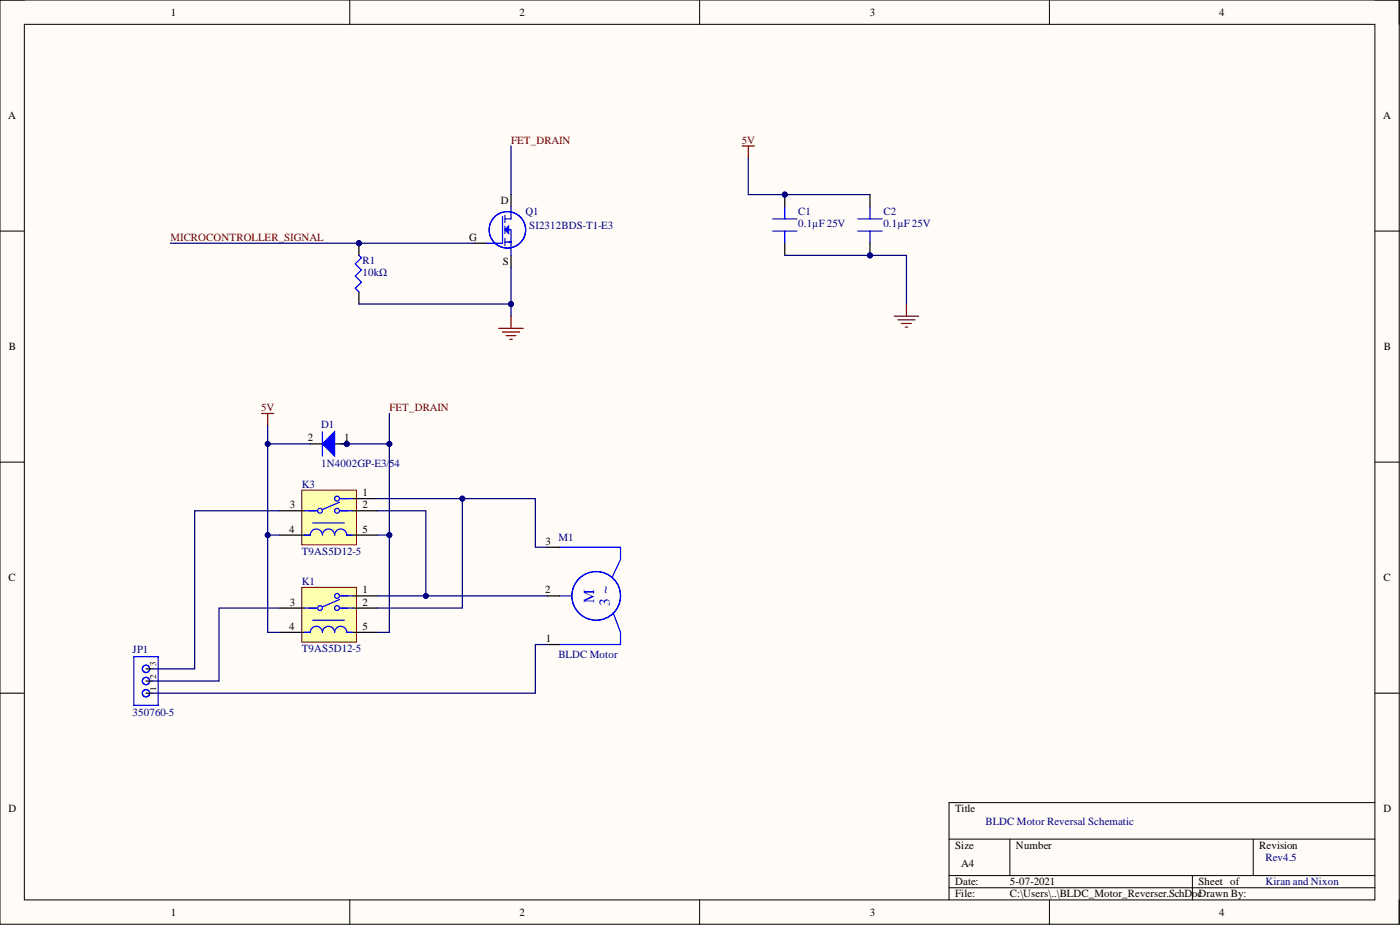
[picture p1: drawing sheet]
<svg xmlns="http://www.w3.org/2000/svg" width="292mm" height="193mm" viewBox="0 0 292 193" stroke-linecap="round" stroke-linejoin="round" font-family="sans-serif">
<defs><g id="words">
<g font-size="3.2" fill="#00f">
<text x="124" y="125.8" transform="rotate(-90 124 125.8)">M</text>
<text x="127.3" y="126.3" transform="rotate(-90 127.3 126.3)">3 ~</text>
</g>
<g font-size="2.3">
<text x="35.6" y="3.3">1</text>
<text x="108.4" y="3.3">2</text>
<text x="181.5" y="3.3">3</text>
<text x="254.4" y="3.3">4</text>
<text x="1.7" y="24.9">A</text>
<text x="288.6" y="24.9">A</text>
<text x="104.5" y="42.6">D</text>
<text x="97.9" y="50.2">G</text>
<text x="104.9" y="55.3">S</text>
<text x="1.9" y="73.1">B</text>
<text x="288.7" y="73.1">B</text>
<text x="64.2" y="92.1">2</text>
<text x="71.8" y="92.1">1</text>
<text x="60.5" y="106">3</text>
<text x="75.7" y="103.5">1</text>
<text x="75.7" y="106">2</text>
<text x="60.3" y="111.1">4</text>
<text x="75.7" y="111.1">5</text>
<text x="113.8" y="113.7">3</text>
<text x="1.8" y="121.3">C</text>
<text x="75.7" y="123.8">1</text>
<text x="113.7" y="123.8">2</text>
<text x="288.6" y="121.3">C</text>
<text x="60.3" y="131.4">4</text>
<text x="60.5" y="126.3">3</text>
<text x="75.7" y="131.4">5</text>
<text x="75.7" y="126.3">2</text>
<text x="113.9" y="134">1</text>
<text x="1.8" y="169.5">D</text>
<text x="199.3" y="169.5">Title</text>
<text x="288.6" y="169.5">D</text>
<text x="199.3" y="177.1">Size</text>
<text x="212" y="177.1">Number</text>
<text x="262.7" y="177.1">Revision</text>
<text x="199.3" y="184.7">Date:</text>
<text x="200.6" y="180.9">A4</text>
<text x="210.7" y="184.7">5-07-2021</text>
<text x="250.1" y="184.7">Sheet of</text>
<text x="35.6" y="191">1</text>
<text x="108.4" y="191">2</text>
<text x="181.5" y="191">3</text>
<text x="199.3" y="187.2">File:</text>
<text x="210.7" y="187.2">C:\Users\..\BLDC_Motor_Reverser.SchDocDrawn By:</text>
<text x="254.4" y="191">4</text>
</g>
<g font-size="2.3" fill="#800000">
<text x="106.6" y="29.9">FET_DRAIN</text>
<text x="154.8" y="29.9">5V</text>
<text x="35.5" y="50.2">MICROCONTROLLER_SIGNAL</text>
<text x="54.5" y="85.8">5V</text>
<text x="81.2" y="85.8">FET_DRAIN</text>
</g>
<g font-size="2.3" fill="#000080">
<text x="109.7" y="44.9">Q1</text>
<text x="110.4" y="47.7">SI2312BDS-T1-E3</text>
<text x="166.5" y="44.9">C1</text>
<text x="166.5" y="47.4">0.1µF 25V</text>
<text x="184.3" y="44.9">C2</text>
<text x="184.3" y="47.4">0.1µF 25V</text>
<text x="75.7" y="55.1">R1</text>
<text x="75.7" y="57.6">10kΩ</text>
<text x="67" y="89.3">D1</text>
<text x="63" y="101.7">K3</text>
<text x="67" y="97.4">1N4002GP-E3/54</text>
<text x="116.5" y="112.9">M1</text>
<text x="63" y="115.7">T9AS5D12-5</text>
<text x="63" y="122">K1</text>
<text x="27.7" y="136.2">JP1</text>
<text x="63" y="136">T9AS5D12-5</text>
<text x="116.5" y="137.3">BLDC Motor</text>
<text x="27.7" y="149.4">350760-5</text>
<text x="205.6" y="172">BLDC Motor Reversal Schematic</text>
<text x="264" y="179.6">Rev4.5</text>
<text x="264" y="184.7">Kiran and Nixon</text>
</g>
<g font-size="1.8">
<text x="32.6" y="141.6" transform="rotate(-90 32.6 141.6)">2</text>
<text x="32.6" y="139" transform="rotate(-90 32.6 139)">3</text>
<text x="32.6" y="144.1" transform="rotate(-90 32.6 144.1)">1</text>
</g>
</g></defs>
<path d="M0 0h291.9v192.8h-291.9z" fill-rule="evenodd" fill="#fffcf8"/>
<path d="M0 0h291.9v192.8h-291.9z" fill="none" stroke="#000" stroke-width=".21"/>
<path d="M5.1 5.1h281.8v182.6h-281.8z" fill-rule="evenodd" fill="#fffcf8"/>
<g fill="none" stroke="#000" stroke-width=".21">
<path d="M0 0h5.1M5.1 5.1h281.8v182.6h-281.8zM73 0v5.1M146 0v5.1M219 0v5.1M286.9 0h5v5.1M0 48.2h5.1M286.9 48.2h5M0 96.4h5.1M286.9 96.4h5M0 144.6h5.1M286.9 144.6h5"/>
<path d="M198 175.1h88.9M210.7 175.1v7.6M261.5 175.1v7.6M286.9 167.4h-88.9v20.3M73 187.7v5.1M146 187.7v5.1M198 182.7h88.9M198 185.2h88.9M219 187.7v5.1M248.8 182.7v5M291.9 187.7v5.1"/>
</g>
<g fill="none" stroke="#00f" stroke-width=".25">
<path d="M116.8 114.2h12.7v2.5l-1.8 3.8M116.8 124.3h2.5M127.9 127.9l1.6 4v2.6h-12.7"/>
<circle cx="124.4" cy="124.3" r="5.1"/>
</g>
<path d="M99 50.7h2.5M106.6 40.6v2.5M106.6 53.3v2.5M114.2 114.2h2.6M114.2 134.5h2.6M114.2 124.3h2.6" fill="none" stroke="#000" stroke-width=".25"/>
<path d="M104.1 68.5h5.1M104.8 69.3h3.6M105.6 70h2M106.4 70.8h.5M106.6 66v2.5" fill="none" stroke="#800000" stroke-width=".25"/>
<path d="M105.4 48l.7-.8v1.5z" fill="#00f"/>
<g fill="none" stroke="#00f" stroke-width=".25">
<path d="M104.8 45.2v5.5h-3.3M105.4 48l.7-.8v1.5zM105.4 44.9v1.5M105.4 47.2v1.5M105.4 49.7v1.5M105.4 50.5h1.2M106.1 48h.5v5.3M106.6 43.1v2.6h-1.2"/>
<circle cx="105.9" cy="48" r="3.8"/>
</g>
<path d="M63 102.2h11.4v11.5h-11.4z" fill-rule="evenodd" fill="#ffffb0"/>
<path d="M63 102.2h11.4v11.5h-11.4z" fill="none" stroke="#800000" stroke-width=".21"/>
<path d="M58.4 111.6h5.1M58.4 106.6h5.1M73.6 111.6h5.1M73.6 104h5.1M73.6 106.6h5.1" fill="none" stroke="#000" stroke-width=".25"/>
<g fill="none" stroke="#00f" stroke-width=".25">
<path d="M63.5 111.6h1.2a1.27 1.27 0 0 1 1.3-1.2 1.27 1.27 0 0 1 1.3 1.2 1.27 1.27 0 0 1 1.2-1.2 1.27 1.27 0 0 1 1.3 1.2 1.27 1.27 0 0 1 1.3-1.2 1.27 1.27 0 0 1 1.3 1.2h1.2M63.5 106.6h2.5M65.2 109.1h6.6M70.8 104.8l-3.5 1.5M71.1 104h2.5M71.1 106.6h2.5"/>
<circle cx="66.8" cy="106.6" r=".51"/>
<circle cx="70.3" cy="106.6" r=".51"/>
<circle cx="70.3" cy="104" r=".51"/>
</g>
<path d="M63 122.5h11.4v11.5h-11.4z" fill-rule="evenodd" fill="#ffffb0"/>
<path d="M63 122.5h11.4v11.5h-11.4z" fill="none" stroke="#800000" stroke-width=".21"/>
<path d="M30.5 139.5h1.2M58.4 131.9h5.1M58.4 126.9h5.1M73.6 131.9h5.1M73.6 124.3h5.1M73.6 126.9h5.1M30.5 144.6h1.2M30.5 142.1h1.2" fill="none" stroke="#000" stroke-width=".25"/>
<g fill="none" stroke="#00f" stroke-width=".25">
<path d="M27.9 137h5.1v10.1h-5.1zM63.5 131.9h1.2a1.27 1.27 0 0 1 1.3-1.2 1.27 1.27 0 0 1 1.3 1.2 1.27 1.27 0 0 1 1.2-1.2 1.27 1.27 0 0 1 1.3 1.2 1.27 1.27 0 0 1 1.3-1.2 1.27 1.27 0 0 1 1.3 1.2h1.2M63.5 126.9h2.5M65.2 129.4h6.6M70.8 125.1l-3.5 1.5M71.1 124.3h2.5M71.1 126.9h2.5"/>
<circle cx="30.5" cy="139.5" r=".76"/>
<circle cx="66.8" cy="126.9" r=".51"/>
<circle cx="70.3" cy="126.9" r=".51"/>
<circle cx="70.3" cy="124.3" r=".51"/>
<circle cx="30.5" cy="142.1" r=".76"/>
<circle cx="30.5" cy="144.6" r=".76"/>
</g>
<circle cx="74.9" cy="50.7" r=".51" fill="#000080"/>
<circle cx="74.9" cy="50.7" r=".51" fill="none" stroke="#000080" stroke-width=".21"/>
<path d="M74.9 50.7v2.6M74.9 60.9v2.5" fill="none" stroke="#000" stroke-width=".25"/>
<circle cx="74.9" cy="50.7" r=".51" fill="#000080"/>
<circle cx="74.9" cy="50.7" r=".51" fill="none" stroke="#000080" stroke-width=".21"/>
<path d="M74.9 53.3l.5 .5-1.3 1.3 1.3 1.2-1.3 1.3 1.3 1.3-1.3 1.2 .8 .8" fill="none" stroke="#00f" stroke-width=".25"/>
<path d="M54.6 86.3h2.5M55.8 86.3v2.5" fill="none" stroke="#800000" stroke-width=".25"/>
<circle cx="72.4" cy="92.6" r=".51" fill="#000080"/>
<circle cx="72.4" cy="92.6" r=".51" fill="none" stroke="#000080" stroke-width=".21"/>
<path d="M69.8 92.6h2.6" fill="none" stroke="#000" stroke-width=".25"/>
<circle cx="72.4" cy="92.6" r=".51" fill="#000080"/>
<circle cx="72.4" cy="92.6" r=".51" fill="none" stroke="#000080" stroke-width=".21"/>
<path d="M64.7 92.6h2.6" fill="none" stroke="#000" stroke-width=".25"/>
<path d="M67.3 92.6l2.5-2.5v5z" fill="#00f"/>
<path d="M67.3 92.6l2.5-2.5v5zM67.3 90.1v5" fill="none" stroke="#00f" stroke-width=".25"/>
<circle cx="163.7" cy="40.6" r=".51" fill="#000080"/>
<circle cx="163.7" cy="40.6" r=".51" fill="none" stroke="#000080" stroke-width=".21"/>
<path d="M161.2 48.2h5.1M161.2 45.7h5.1M163.7 43.1v2.6M163.7 48.2v2.5" fill="none" stroke="#00f" stroke-width=".25"/>
<path d="M163.7 40.6v2.5" fill="none" stroke="#000" stroke-width=".25"/>
<circle cx="163.7" cy="40.6" r=".51" fill="#000080"/>
<circle cx="163.7" cy="40.6" r=".51" fill="none" stroke="#000080" stroke-width=".21"/>
<path d="M163.7 50.7v2.6" fill="none" stroke="#000" stroke-width=".25"/>
<circle cx="181.5" cy="53.3" r=".51" fill="#000080"/>
<circle cx="181.5" cy="53.3" r=".51" fill="none" stroke="#000080" stroke-width=".21"/>
<path d="M179 48.2h5M179 45.7h5M181.5 43.1v2.6M181.5 48.2v2.5" fill="none" stroke="#00f" stroke-width=".25"/>
<path d="M181.5 40.6v2.5M181.5 50.7v2.6" fill="none" stroke="#000" stroke-width=".25"/>
<circle cx="181.5" cy="53.3" r=".51" fill="#000080"/>
<circle cx="181.5" cy="53.3" r=".51" fill="none" stroke="#000080" stroke-width=".21"/>
<path d="M154.9 30.4h2.5M156.1 30.4v2.6M186.6 66h5.1M187.3 66.7h3.6M188.1 67.5h2M188.9 68.2h.5M189.1 63.4v2.6" fill="none" stroke="#800000" stroke-width=".25"/>
<path d="M106.6 30.4v10.2M74.9 63.4h31.7v2.6" fill="none" stroke="#000080" stroke-width=".25"/>
<circle cx="106.6" cy="63.4" r=".51" fill="#000080"/>
<circle cx="106.6" cy="63.4" r=".51" fill="none" stroke="#000080" stroke-width=".21"/>
<path d="M106.6 55.8v7.6" fill="none" stroke="#000080" stroke-width=".25"/>
<circle cx="106.6" cy="63.4" r=".51" fill="#000080"/>
<circle cx="106.6" cy="63.4" r=".51" fill="none" stroke="#000080" stroke-width=".21"/>
<path d="M78.7 106.6h10.2v17.7h-10.2" fill="none" stroke="#000080" stroke-width=".25"/>
<circle cx="88.9" cy="124.3" r=".51" fill="#000080"/>
<circle cx="88.9" cy="124.3" r=".51" fill="none" stroke="#000080" stroke-width=".21"/>
<path d="M96.5 104v22.9h-17.8" fill="none" stroke="#000080" stroke-width=".25"/>
<circle cx="96.5" cy="104" r=".51" fill="#000080"/>
<circle cx="96.5" cy="104" r=".51" fill="none" stroke="#000080" stroke-width=".21"/>
<path d="M71.1 92.6h10.1" fill="none" stroke="#000080" stroke-width=".25"/>
<circle cx="81.2" cy="92.6" r=".51" fill="#000080"/>
<circle cx="81.2" cy="92.6" r=".51" fill="none" stroke="#000080" stroke-width=".21"/>
<circle cx="72.4" cy="92.6" r=".51" fill="#000080"/>
<circle cx="72.4" cy="92.6" r=".51" fill="none" stroke="#000080" stroke-width=".21"/>
<path d="M55.8 88.8v3.8M58.4 106.6h-17.8v32.9h-8.9M58.4 126.9h-12.7v15.2h-14" fill="none" stroke="#000080" stroke-width=".25"/>
<circle cx="55.8" cy="92.6" r=".51" fill="#000080"/>
<circle cx="55.8" cy="92.6" r=".51" fill="none" stroke="#000080" stroke-width=".21"/>
<path d="M55.8 111.6h2.6" fill="none" stroke="#000080" stroke-width=".25"/>
<circle cx="55.8" cy="111.6" r=".51" fill="#000080"/>
<circle cx="55.8" cy="111.6" r=".51" fill="none" stroke="#000080" stroke-width=".21"/>
<path d="M78.7 111.6h2.5" fill="none" stroke="#000080" stroke-width=".25"/>
<circle cx="81.2" cy="111.6" r=".51" fill="#000080"/>
<circle cx="81.2" cy="111.6" r=".51" fill="none" stroke="#000080" stroke-width=".21"/>
<path d="M88.9 124.3h25.3" fill="none" stroke="#000080" stroke-width=".25"/>
<circle cx="88.9" cy="124.3" r=".51" fill="#000080"/>
<circle cx="88.9" cy="124.3" r=".51" fill="none" stroke="#000080" stroke-width=".21"/>
<path d="M64.7 92.6h-8.9v39.3h2.6" fill="none" stroke="#000080" stroke-width=".25"/>
<circle cx="55.8" cy="92.6" r=".51" fill="#000080"/>
<circle cx="55.8" cy="92.6" r=".51" fill="none" stroke="#000080" stroke-width=".21"/>
<circle cx="55.8" cy="111.6" r=".51" fill="#000080"/>
<circle cx="55.8" cy="111.6" r=".51" fill="none" stroke="#000080" stroke-width=".21"/>
<path d="M81.2 86.3v45.6h-2.5" fill="none" stroke="#000080" stroke-width=".25"/>
<circle cx="81.2" cy="92.6" r=".51" fill="#000080"/>
<circle cx="81.2" cy="92.6" r=".51" fill="none" stroke="#000080" stroke-width=".21"/>
<circle cx="81.2" cy="111.6" r=".51" fill="#000080"/>
<circle cx="81.2" cy="111.6" r=".51" fill="none" stroke="#000080" stroke-width=".21"/>
<path d="M78.7 104h33v10.2h2.5" fill="none" stroke="#000080" stroke-width=".25"/>
<circle cx="96.5" cy="104" r=".51" fill="#000080"/>
<circle cx="96.5" cy="104" r=".51" fill="none" stroke="#000080" stroke-width=".21"/>
<path d="M156.1 33v7.6h25.4" fill="none" stroke="#000080" stroke-width=".25"/>
<circle cx="163.7" cy="40.6" r=".51" fill="#000080"/>
<circle cx="163.7" cy="40.6" r=".51" fill="none" stroke="#000080" stroke-width=".21"/>
<path d="M163.7 53.3h25.4v10.1" fill="none" stroke="#000080" stroke-width=".25"/>
<circle cx="181.5" cy="53.3" r=".51" fill="#000080"/>
<circle cx="181.5" cy="53.3" r=".51" fill="none" stroke="#000080" stroke-width=".21"/>
<path d="M35.5 50.7h63.5M114.2 134.5h-2.5v10.1h-80" fill="none" stroke="#000080" stroke-width=".25"/>
<circle cx="74.9" cy="50.7" r=".51" fill="#000080"/>
<circle cx="74.9" cy="50.7" r=".51" fill="none" stroke="#000080" stroke-width=".21"/>
<use href="#words"/>
</svg>
